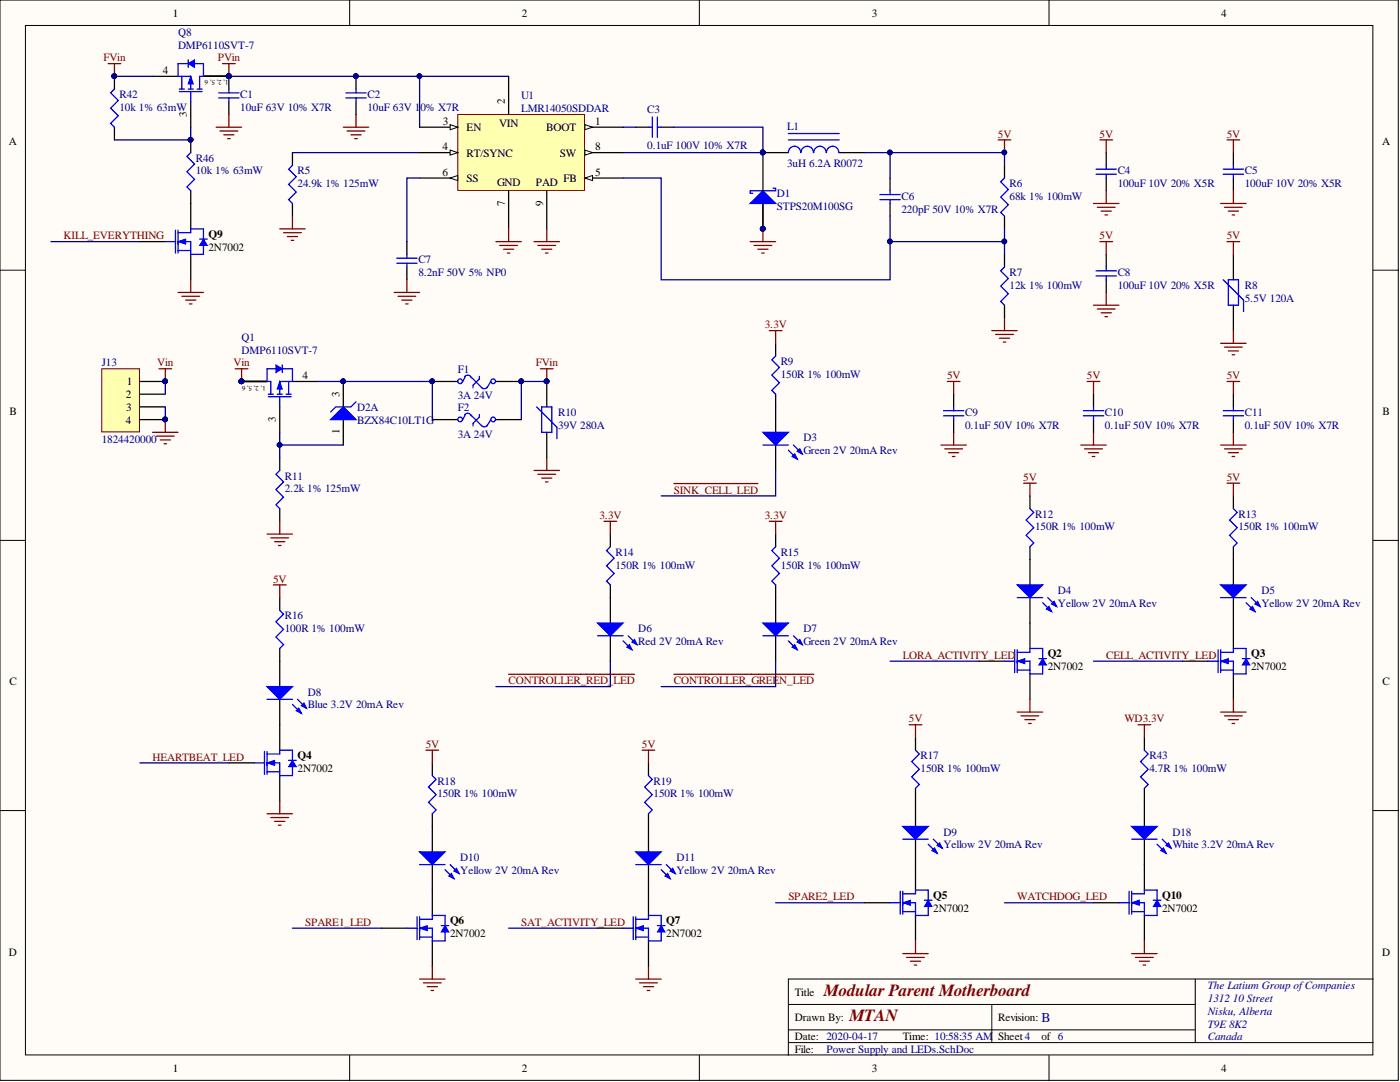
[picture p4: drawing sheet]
<svg xmlns="http://www.w3.org/2000/svg" width="279mm" height="216mm" viewBox="0 0 279 216" stroke-linecap="round" stroke-linejoin="round" font-family="sans-serif">
<defs><g id="words">
<g font-size="3.4" fill="#800000">
<text x="164.4" y="198.7">Modular Parent Motherboard</text>
<text x="169.5" y="203.8">MTAN</text>
</g>
<text font-size="2.7" fill="#000080" x="207.8" y="203.9">B</text>
<g font-size="2.3">
<text x="41.6" y="47.4">Q9</text>
<text x="209.1" y="131.2">Q2</text>
<text x="249.7" y="131.2">Q3</text>
<text x="59.4" y="151.4">Q4</text>
<text x="186.3" y="179.4">Q5</text>
<text x="231.9" y="179.4">Q10</text>
<text x="89.8" y="184.4">Q6</text>
<text x="133" y="184.4">Q7</text>
</g>
<g font-size="2.2">
<text x="34.5" y="3.3">1</text>
<text x="104.2" y="3.3">2</text>
<text x="174" y="3.3">3</text>
<text x="243.7" y="3.3">4</text>
<text x="32.5" y="14.8">4</text>
<text x="37.3" y="23.4" transform="rotate(-90 37.3 23.4)">3</text>
<text x="100.8" y="20.8" transform="rotate(-90 100.8 20.8)">2</text>
<text x="1.8" y="28.9">A</text>
<text x="88.3" y="30">4</text>
<text x="88.4" y="24.9">3</text>
<text x="93.1" y="26.2">EN</text>
<text x="99.6" y="25.3">VIN</text>
<text x="109" y="26.2">BOOT</text>
<text x="118.8" y="24.9">1</text>
<text x="118.8" y="30">8</text>
<text x="275.8" y="28.9">A</text>
<text x="88.3" y="35.1">6</text>
<text x="93.1" y="31.3">RT/SYNC</text>
<text x="111.7" y="31.3">SW</text>
<text x="118.8" y="35.1">5</text>
<text x="93.1" y="36.3">SS</text>
<text x="99.2" y="37.1">GND</text>
<text x="100.8" y="41.1" transform="rotate(-90 100.8 41.1)">7</text>
<text x="107" y="37.1">PAD</text>
<text x="108.4" y="41.2" transform="rotate(-90 108.4 41.2)">9</text>
<text x="112.4" y="36.3">FB</text>
<text x="41.6" y="50">2N7002</text>
<text x="25.3" y="76.9">1</text>
<text x="60.4" y="75.6">4</text>
<text x="1.9" y="82.9">B</text>
<text x="25.1" y="79.5">2</text>
<text x="25.2" y="82">3</text>
<text x="67.8" y="79.2" transform="rotate(-90 67.8 79.2)">3</text>
<text x="275.9" y="82.9">B</text>
<text x="25.1" y="84.5">4</text>
<text x="55.1" y="84.2" transform="rotate(-90 55.1 84.2)">3</text>
<text x="67.8" y="86.5" transform="rotate(-90 67.8 86.5)">1</text>
<text x="1.9" y="136.8">C</text>
<text x="209.1" y="133.7">2N7002</text>
<text x="249.7" y="133.7">2N7002</text>
<text x="275.9" y="136.8">C</text>
<text x="59.4" y="154">2N7002</text>
<text x="186.3" y="181.9">2N7002</text>
<text x="231.9" y="181.9">2N7002</text>
<text x="1.8" y="190.7">D</text>
<text x="89.8" y="187">2N7002</text>
<text x="133" y="187">2N7002</text>
<text x="275.8" y="190.7">D</text>
<text x="158.6" y="198.7">Title</text>
<text x="158.6" y="203.8">Drawn By:</text>
<text x="199.2" y="203.8">Revision:</text>
<text x="158.6" y="207.6">Date: 2020-04-17</text>
<text x="180.2" y="207.6">Time: 10:58:35 AM</text>
<text x="199.2" y="207.6">Sheet 4</text>
<text x="207.8" y="207.6">of 6</text>
<text x="34.5" y="213.9">1</text>
<text x="104.2" y="213.9">2</text>
<text x="158.6" y="210.1">File:</text>
<text x="174" y="213.9">3</text>
<text x="243.7" y="213.9">4</text>
</g>
<g font-size="2.2" fill="#000080">
<text x="35.5" y="7.1">Q8</text>
<text x="35.5" y="9.7">DMP6110SVT-7</text>
<text x="23.9" y="19.6">R42</text>
<text x="23.9" y="22.1">10k 1% 63mW</text>
<text x="48" y="19.6">C1</text>
<text x="48" y="22.1">10uF 63V 10% X7R</text>
<text x="73.3" y="19.6">C2</text>
<text x="73.3" y="22.1">10uF 63V 10% X7R</text>
<text x="104" y="19.8">U1</text>
<text x="104" y="22.4">LMR14050SDDAR</text>
<text x="129.2" y="22.6">C3</text>
<text x="129.2" y="29.7">0.1uF 100V 10% X7R</text>
<text x="157.1" y="25.9">L1</text>
<text x="39.1" y="32.3">R46</text>
<text x="39.1" y="34.8">10k 1% 63mW</text>
<text x="59.4" y="34.8">R5</text>
<text x="157.1" y="33.3">3uH 6.2A R0072</text>
<text x="223.1" y="34.8">C4</text>
<text x="248.4" y="34.8">C5</text>
<text x="59.4" y="37.3">24.9k 1% 125mW</text>
<text x="155" y="39.4">D1</text>
<text x="155" y="41.9">STPS20M100SG</text>
<text x="179.9" y="39.9">C6</text>
<text x="201.5" y="37.3">R6</text>
<text x="201.5" y="39.9">68k 1% 100mW</text>
<text x="223.1" y="37.3">100uF 10V 20% X5R</text>
<text x="248.4" y="37.3">100uF 10V 20% X5R</text>
<text x="179.9" y="42.4">220pF 50V 10% X7R</text>
<text x="83.5" y="52.6">C7</text>
<text x="83.5" y="55.1">8.2nF 50V 5% NP0</text>
<text x="201.5" y="55.1">R7</text>
<text x="201.5" y="57.6">12k 1% 100mW</text>
<text x="223.1" y="55.1">C8</text>
<text x="223.1" y="57.6">100uF 10V 20% X5R</text>
<text x="248.4" y="57.6">R8</text>
<text x="248.4" y="60.2">5.5V 120A</text>
<text x="48.2" y="68">Q1</text>
<text x="48.2" y="70.6">DMP6110SVT-7</text>
<text x="20.3" y="73.1">J13</text>
<text x="91.4" y="74.4">F1</text>
<text x="155.8" y="72.9">R9</text>
<text x="155.8" y="75.4">150R 1% 100mW</text>
<text x="71.3" y="82">D2A</text>
<text x="91.4" y="79.7">3A 24V</text>
<text x="91.4" y="82">F2</text>
<text x="111.4" y="83">R10</text>
<text x="192.6" y="83">C9</text>
<text x="220.5" y="83">C10</text>
<text x="248.4" y="83">C11</text>
<text x="20.3" y="88.3">1824420000</text>
<text x="71.3" y="84.5">BZX84C10LT1G</text>
<text x="91.4" y="87.3">3A 24V</text>
<text x="111.4" y="85.5">39V 280A</text>
<text x="160.4" y="88.1">D3</text>
<text x="192.6" y="85.5">0.1uF 50V 10% X7R</text>
<text x="220.5" y="85.5">0.1uF 50V 10% X7R</text>
<text x="248.4" y="85.5">0.1uF 50V 10% X7R</text>
<text x="56.8" y="95.7">R11</text>
<text x="160.4" y="90.6">Green 2V 20mA Rev</text>
<text x="56.8" y="98.2">2.2k 1% 125mW</text>
<text x="206.6" y="103.3">R12</text>
<text x="206.6" y="105.8">150R 1% 100mW</text>
<text x="247.2" y="103.3">R13</text>
<text x="247.2" y="105.8">150R 1% 100mW</text>
<text x="122.8" y="110.9">R14</text>
<text x="122.8" y="113.4">150R 1% 100mW</text>
<text x="155.8" y="110.9">R15</text>
<text x="155.8" y="113.4">150R 1% 100mW</text>
<text x="211.1" y="118.5">D4</text>
<text x="251.7" y="118.5">D5</text>
<text x="56.8" y="123.6">R16</text>
<text x="211.1" y="121.1">Yellow 2V 20mA Rev</text>
<text x="251.7" y="121.1">Yellow 2V 20mA Rev</text>
<text x="56.8" y="126.1">100R 1% 100mW</text>
<text x="127.4" y="126.1">D6</text>
<text x="127.4" y="128.7">Red 2V 20mA Rev</text>
<text x="160.4" y="126.1">D7</text>
<text x="160.4" y="128.7">Green 2V 20mA Rev</text>
<text x="61.4" y="138.8">D8</text>
<text x="61.4" y="141.4">Blue 3.2V 20mA Rev</text>
<text x="183.7" y="151.5">R17</text>
<text x="183.7" y="154">150R 1% 100mW</text>
<text x="229.4" y="151.5">R43</text>
<text x="229.4" y="154">4.7R 1% 100mW</text>
<text x="87.3" y="156.6">R18</text>
<text x="87.3" y="159.1">150R 1% 100mW</text>
<text x="130.4" y="156.6">R19</text>
<text x="130.4" y="159.1">150R 1% 100mW</text>
<text x="188.3" y="166.7">D9</text>
<text x="234" y="166.7">D18</text>
<text x="91.9" y="171.8">D10</text>
<text x="135" y="171.8">D11</text>
<text x="188.3" y="169.3">Yellow 2V 20mA Rev</text>
<text x="234" y="169.3">White 3.2V 20mA Rev</text>
<text x="91.9" y="174.3">Yellow 2V 20mA Rev</text>
<text x="135" y="174.3">Yellow 2V 20mA Rev</text>
<text x="241.1" y="197.4">The Latium Group ofCompanies</text>
<text x="241.1" y="200">1312</text>
<text x="241.1" y="202.5">Nisku, Alberta</text>
<text x="246.1" y="200">10 Street</text>
<text x="241.1" y="205">T9E 8K2</text>
<text x="241.1" y="207.6">Canada</text>
<text x="164.9" y="210.1">Power Supply and LEDs.SchDoc</text>
</g>
<g font-size="2.2" fill="#800000">
<text x="20.7" y="12.2">FVin</text>
<text x="43.4" y="12.2">PVin</text>
<text x="199.2" y="27.4">5V</text>
<text x="219.5" y="27.4">5V</text>
<text x="244.8" y="27.4">5V</text>
<text x="12.7" y="47.7">KILL_EVERYTHING</text>
<text x="219.5" y="47.7">5V</text>
<text x="244.8" y="47.7">5V</text>
<text x="152.6" y="65.5">3.3V</text>
<text x="31.4" y="73.1">Vin</text>
<text x="46.6" y="73.1">Vin</text>
<text x="106.9" y="73.1">FVin</text>
<text x="189" y="75.6">5V</text>
<text x="216.9" y="75.6">5V</text>
<text x="244.8" y="75.6">5V</text>
<text x="204.2" y="95.9">5V</text>
<text x="244.8" y="95.9">5V</text>
<text x="134.5" y="98.5">SINK_CELL_LED</text>
<text x="119.6" y="103.6">3.3V</text>
<text x="152.6" y="103.6">3.3V</text>
<text x="54.5" y="116.2">5V</text>
<text x="180.2" y="131.5">LORA_ACTIVITY_LED</text>
<text x="220.8" y="131.5">CELL_ACTIVITY_LED</text>
<text x="101.5" y="136.5">CONTROLLER_RED_LED</text>
<text x="134.5" y="136.5">CONTROLLER_GREEN_LED</text>
<text x="85" y="149.2">5V</text>
<text x="128.1" y="149.2">5V</text>
<text x="181.4" y="144.1">5V</text>
<text x="224.4" y="144.1">WD3.3V</text>
<text x="30.5" y="151.8">HEARTBEAT_LED</text>
<text x="157.3" y="179.7">SPARE2_LED</text>
<text x="203" y="179.7">WATCHDOG_LED</text>
<text x="60.9" y="184.7">SPARE1_LED</text>
<text x="104" y="184.7">SAT_ACTIVITY_LED</text>
</g>
<g font-size="1.4">
<text x="45.6" y="16" transform="rotate(-180 45.6 16)">1, 2, 5, 6</text>
<text x="53" y="76.9" transform="rotate(-180 53 76.9)">1, 2, 5, 6</text>
</g>
</g></defs>
<g fill="#fffcf8" stroke="#000" stroke-width=".2">
<path d="M0 0h279.1v215.6h-279.1z"/>
<path d="M5.1 5.1h268.9v205.4h-268.9z"/>
</g>
<g fill="none" stroke="#000" stroke-width=".2">
<path d="M69.8 0v5.1M139.6 0v5.1M209.4 0v5.1M0 53.9h5.1M274.1 53.9h5M0 107.8h5.1M274.1 107.8h5M0 161.7h5.1M274.1 161.7h5M238.5 195.4v12.6M274.1 195.4h-116.8v15.2M69.8 210.6v5.1"/>
<path d="M139.6 210.6v5.1M157.3 200.4h81.2M157.3 208h116.8M157.3 205.5h81.2M197.9 200.4v7.6M209.4 210.6v5.1"/>
</g>
<path d="M91.4 22.8h25.3v15.2h-25.3z" fill="#ffffb0" stroke="#800000" stroke-width=".2"/>
<path d="M116.7 25.4h7.6" fill="none" stroke="#000" stroke-width=".25"/>
<path d="M116.7 24.9l1.6 .5-1.6 .5z" fill="#fffcf8"/>
<path d="M116.7 24.9l1.6 .5-1.6 .5z" fill="none" stroke="#000" stroke-width=".2"/>
<path d="M101.5 15.2v7.6M83.7 25.4h7.7" fill="none" stroke="#000" stroke-width=".25"/>
<path d="M89.8 24.9l1.6 .5-1.6 .5z" fill="#fffcf8"/>
<path d="M89.8 24.9l1.6 .5-1.6 .5z" fill="none" stroke="#000" stroke-width=".2"/>
<path d="M83.7 30.5h7.7" fill="none" stroke="#000" stroke-width=".25"/>
<path d="M89.8 29.9l1.6 .6-1.6 .5z" fill="#fffcf8"/>
<path d="M89.8 29.9l1.6 .6-1.6 .5z" fill="none" stroke="#000" stroke-width=".2"/>
<path d="M116.7 35.5h7.6" fill="none" stroke="#000" stroke-width=".25"/>
<path d="M116.7 35.5l1.6-.5v1z" fill="#fffcf8"/>
<path d="M116.7 35.5l1.6-.5v1z" fill="none" stroke="#000" stroke-width=".2"/>
<path d="M83.7 35.5h7.7" fill="none" stroke="#000" stroke-width=".25"/>
<path d="M89.8 35.5l1.6-.5v1z" fill="#fffcf8"/>
<path d="M89.8 35.5l1.6-.5v1z" fill="none" stroke="#000" stroke-width=".2"/>
<path d="M101.5 38.1v7.6M116.7 30.5h7.6" fill="none" stroke="#000" stroke-width=".25"/>
<path d="M116.7 29.9l1.6 .6-1.6 .5z" fill="#fffcf8"/>
<path d="M116.7 29.9l1.6 .6-1.6 .5z" fill="none" stroke="#000" stroke-width=".2"/>
<path d="M45.7 15.2v2.6M45.7 20.3v2.5M58.4 30.5v2.5M109.1 38.1v7.6M58.4 40.6v2.5M81.2 48.2v2.5M81.2 53.3v2.5M152.3 40.6v5.1" fill="none" stroke="#000" stroke-width=".25"/>
<g fill="#000080" stroke="#000080" stroke-width=".2">
<circle cx="45.6" cy="15.2" r=".47"/>
<circle cx="152.2" cy="45.6" r=".47"/>
</g>
<path d="M43.6 18.5h4.1M43.6 19.5h4.1M45.7 17.8v.7M45.7 19.5v.8M58.4 33l-.8 .8 1.5 1.5-1.5 1.5 1.5 1.5-1.5 1.5 .8 .8M79.2 51.5h4M79.2 52.5h4M81.2 50.7v.8M81.2 52.5v.8" fill="none" stroke="#00f" stroke-width=".25"/>
<g fill="none" stroke="#800000" stroke-width=".25">
<path d="M43.1 25.4h5.1M43.9 26.1h3.6M44.7 26.9h2M45.4 27.7h.5M45.7 22.8v2.6M55.8 45.7h5.1M56.6 46.4h3.5M57.4 47.2h2M58.1 48h.5M58.4 43.1v2.6M78.7 58.4h5M79.4 59.1h3.6"/>
<path d="M80.2 59.9h2M81.2 55.8v2.6M99 48.2h5M99.7 49h3.6M100.5 49.7h2M101.3 50.5h.5M101.5 45.7v2.5M106.6 48.2h5.1M107.3 49h3.6M108.1 49.7h2M108.9 50.5h.5M109.1 45.7v2.5"/>
<path d="M80.9 60.6h.6"/>
</g>
<path d="M149.7 40.6l2.6-2.5 2.5 2.5z" fill="#00f"/>
<g fill="none" stroke="#00f" stroke-width=".25">
<path d="M69 18.5h4.1M69 19.5h4.1M71.1 17.8v.7M71.1 19.5v.8M129.4 25.4h.8M130.2 23.4v4M131.2 23.4v4M131.2 25.4h.8M154.3 37.6h.5v.5h-5.1v.5h.5M157.3 27.9h10.2M157.3 26.6h10.2M159.8 30.5a1.23 1.23 0 0 0-1.2-1.3 1.23 1.23 0 0 0-1.3 1.3"/>
<path d="M162.3 30.5a1.23 1.23 0 0 0-1.2-1.3 1.23 1.23 0 0 0-1.2 1.3M164.9 30.5a1.23 1.23 0 0 0-1.3-1.3 1.23 1.23 0 0 0-1.2 1.3M167.4 30.5a1.23 1.23 0 0 0-1.2-1.3 1.23 1.23 0 0 0-1.3 1.3M175.6 38.8h4.1M175.6 39.8h4.1M177.6 38.1v.7M177.6 39.8v.8M200.5 35.5l-.8 .8 1.5 1.5-1.5 1.5 1.5 1.6-1.5 1.5 .8 .7M218.7 33.8h4.1M218.7 34.8h4.1M220.8 33v.8M220.8 34.8v.7"/>
<path d="M244.1 33.8h4.1M244.1 34.8h4.1M246.1 33v.8M246.1 34.8v.7M149.7 40.6l2.6-2.5 2.5 2.5zM200.5 53.3l-.8 .7 1.5 1.6-1.5 1.5 1.5 1.5-1.5 1.5 .8 .8M218.7 54h4.1M218.7 55.1h4.1M220.8 53.3v.7M220.8 55.1v.7M53.5 79.2h4.6M53.5 78.7h1.1"/>
<path d="M54.1 76.1v2.6M55.3 78.7h1M57.1 78.7h1M57.6 76.1v2.6M58.4 76.1h-2.6v2.6"/>
</g>
<g fill="none" stroke="#000" stroke-width=".25">
<path d="M71.1 15.2v2.6M71.1 20.3v2.5M126.9 25.4h2.5M132 25.4h2.5M157.3 30.5h-5v7.6M167.5 30.5h5.1M177.6 35.5v2.6M200.5 33v2.5M220.8 30.5v2.5M220.8 35.5v2.6M246.1 30.5v2.5M246.1 35.5v2.6"/>
<path d="M177.6 40.6v2.5M200.5 43.1v2.6M200.5 50.7v2.6M220.8 50.7v2.6M220.8 55.8v2.6M48.2 76.1h5.1M58.4 76.1h5M200.5 60.9v2.5M55.8 81.2v5.1"/>
</g>
<g fill="#000080" stroke="#000080" stroke-width=".2">
<circle cx="152.2" cy="30.4" r=".47"/>
<circle cx="152.2" cy="45.6" r=".47"/>
<circle cx="83.7" cy="15.2" r=".47"/>
<circle cx="200.4" cy="48.2" r=".47"/>
<circle cx="177.6" cy="30.4" r=".47"/>
<circle cx="200.4" cy="30.4" r=".47"/>
<circle cx="177.6" cy="48.2" r=".47"/>
<circle cx="71" cy="15.2" r=".47"/>
<circle cx="48.2" cy="76.1" r=".47"/>
</g>
<g fill="none" stroke="#800000" stroke-width=".25">
<path d="M68.5 25.4h5.1M69.3 26.1h3.5M70 26.9h2.1M70.8 27.7h.5M71.1 22.8v2.6M199.2 27.9h2.5M200.5 27.9v2.6M219.5 27.9h2.5M220.8 27.9v2.6M220.8 38.1v2.5M244.9 27.9h2.5M246.1 27.9v2.6"/>
<path d="M246.1 38.1v2.5M149.7 48.2h5.1M150.5 49h3.5M151.2 49.7h2.1M152 50.5h.5M152.3 45.7v2.5M218.2 40.6h5.1M219 41.4h3.5M219.5 48.2h2.5M219.8 42.1h2M220.5 42.9h.5M220.8 48.2v2.5"/>
<path d="M220.8 58.4v2.5M243.6 40.6h5.1M244.4 41.4h3.5M245.1 42.1h2.1M245.9 42.9h.5M197.9 66h5.1M198.7 66.7h3.5M199.5 67.5h2M200.2 68.3h.5M200.5 63.4v2.6M218.2 60.9h5.1M219 61.7h3.5"/>
<path d="M219.8 62.4h2M220.5 63.2h.5"/>
</g>
<path d="M83.7 15.2v10.2M58.4 30.5h25.3M83.7 35.5h-2.5v12.7M124.3 35.5h7.7v20.3h45.6v-7.6M124.3 25.4h2.6M134.5 25.4h17.8v5.1h-28M172.6 30.5h27.9v2.5M177.6 30.5v5M177.6 43.1v5.1h22.9M200.5 45.7v5" fill="none" stroke="#000080" stroke-width=".25"/>
<path d="M55.8 76.1l.5 1.5h-1z" fill="#00f"/>
<path d="M55.8 76.1l.5 1.5h-1z" fill="none" stroke="#00f" stroke-width=".2"/>
<path d="M55.1 73.6h-1.8v2.5h.8M56.3 73.6h2.1v2.5" fill="none" stroke="#00f" stroke-width=".25"/>
<path d="M55.1 72.8l1.2 .8-1.2 .7z" fill="#00f"/>
<path d="M55.1 72.8l1.2 .8-1.2 .7z" fill="none" stroke="#00f" stroke-width=".2"/>
<path d="M55.8 79.2v2M56.3 72.8v1.5" fill="none" stroke="#00f" stroke-width=".25"/>
<g fill="#000080" stroke="#000080" stroke-width=".2">
<circle cx="48.2" cy="76.1" r=".47"/>
<circle cx="68.5" cy="76.1" r=".47"/>
</g>
<path d="M68.5 76.1v5.1M68.5 83.7v5.1" fill="none" stroke="#000" stroke-width=".25"/>
<path d="M66 83.7l2.5-2.5 2.6 2.5z" fill="#00f"/>
<g fill="none" stroke="#00f" stroke-width=".25">
<path d="M244.1 55.8l4.1 4.1v2.3M245.1 55.8h2.1v5.1h-2.1zM92.7 75.2l.3-.3a.72 .72 0 0 1 1 .5M92.9 75.1l-.5 1M93.9 75.1l2.3 2.3M95.7 75.1v.5l-1.3 1.3v.5M97.3 77.2l-.1 .1a.72 .72 0 0 1-1.1 0M98 76.1l-.8 1.3M55.8 93.9l-.7 .7 1.5 1.6-1.5 1.5 1.5 1.5-1.5 1.5 .7 .8M66 83.7l2.5-2.5 2.6 2.5zM71.1 80.2l-1.1 1h-3l-1 1M188.3 83h4.1"/>
<path d="M188.3 82h4.1M190.3 81.2v.8M190.3 83v.7M216.2 83h4.1M216.2 82h4.1M218.2 81.2v.8M218.2 83v.7M244.1 83h4.1M244.1 82h4.1M246.1 81.2v.8M246.1 83v.7"/>
<circle cx="91.8" cy="76.1" r=".47"/>
<circle cx="98.4" cy="76.1" r=".47"/>
</g>
<g fill="#000080" stroke="#000080" stroke-width=".2">
<circle cx="68.5" cy="76.1" r=".47"/>
<circle cx="55.8" cy="88.8" r=".47"/>
<circle cx="45.6" cy="15.2" r=".47"/>
<circle cx="71" cy="15.2" r=".47"/>
<circle cx="83.7" cy="15.2" r=".47"/>
<circle cx="86.2" cy="76.1" r=".47"/>
<circle cx="104" cy="76.1" r=".47"/>
<circle cx="109.1" cy="76.1" r=".47"/>
<circle cx="48.2" cy="76.1" r=".47"/>
</g>
<path d="M246.1 50.7v5.1M86.3 76.1h5.1M99 76.1h5M190.3 78.7v2.5M218.2 78.7v2.5M246.1 60.9v5.1M246.1 78.7v2.5M55.8 91.3v2.6M190.3 83.7v2.6M218.2 83.7v2.6M246.1 83.7v2.6M55.8 101.5v2.5" fill="none" stroke="#000" stroke-width=".25"/>
<g fill="none" stroke="#800000" stroke-width=".25">
<path d="M44.4 12.7h2.5M45.7 12.7v2.5M244.9 48.2h2.5M246.1 48.2v2.5M46.9 73.6h2.6M48.2 73.6v2.5M107.8 73.6h2.6M109.1 73.6v2.5M189.1 76.1h2.5M190.3 76.1v2.6M217 76.1h2.5M218.2 76.1v2.6"/>
<path d="M243.6 68.5h5.1M244.4 69.3h3.5M244.9 76.1h2.5M245.1 70h2.1M245.9 70.8h.5M246.1 66v2.5M246.1 76.1v2.6M106.6 93.9h5.1M107.3 94.6h3.6M108.1 95.4h2M108.9 96.2h.5M109.1 91.3v2.6"/>
<path d="M187.8 88.8h5.1M188.5 89.6h3.6M189.3 90.3h2M190.1 91.1h.5M190.3 86.3v2.5M215.7 88.8h5.1M216.5 89.6h3.5M217.2 90.3h2M218 91.1h.5M218.2 86.3v2.5M243.6 88.8h5.1M244.4 89.6h3.5"/>
<path d="M245.1 90.3h2.1M245.9 91.1h.5M246.1 86.3v2.5M53.3 106.6h5.1M54.1 107.3h3.5M54.8 108.1h2M55.6 108.8h.5M55.8 104v2.6"/>
</g>
<path d="M45.7 15.2h55.8M55.8 86.3v5M55.8 88.8h12.7" fill="none" stroke="#000080" stroke-width=".25"/>
<path d="M20.3 73.6h7.5v12.6h-7.5z" fill="#ffffb0" stroke="#800000" stroke-width=".2"/>
<g fill="none" stroke="#000" stroke-width=".25">
<path d="M27.9 76.1h5.1M27.9 78.7h5.1M109.1 76.1v5.1M27.9 81.2h5.1M27.9 83.7h5.1M86.3 83.7h5.1M99 83.7h5M109.1 86.3v5M55.8 119.2v2.6M55.8 129.4v2.5M45.7 152.2h5.1M55.8 144.6v5.1"/>
<path d="M55.8 154.8v5"/>
</g>
<g fill="#000080" stroke="#000080" stroke-width=".2">
<circle cx="33" cy="76.1" r=".47"/>
<circle cx="33" cy="83.7" r=".47"/>
<circle cx="109.1" cy="76.1" r=".47"/>
<circle cx="86.2" cy="76.1" r=".47"/>
<circle cx="68.5" cy="76.1" r=".47"/>
<circle cx="104" cy="76.1" r=".47"/>
</g>
<path d="M31.7 73.6h2.6M33 73.6v2.5M30.5 86.3h5M31.2 87h3.6M32 87.8h2M32.7 88.5h.5M33 83.7v2.6M54.6 116.7h2.5M55.8 116.7v2.5" fill="none" stroke="#800000" stroke-width=".25"/>
<path d="M33 76.1v2.6M63.4 76.1h22.9v7.6M109.1 76.1h-5.1v7.6M33 81.2v2.5" fill="none" stroke="#000080" stroke-width=".25"/>
<g fill="none" stroke="#00f" stroke-width=".25">
<path d="M92.7 82.8l.3-.3a.72 .72 0 0 1 1 .5M92.9 82.7l-.5 1M93.9 82.7l2.3 2.3M95.7 82.7v.5l-1.3 1.3v.5M97.3 84.8l-.1 .1a.72 .72 0 0 1-1.1 0M98 83.7l-.8 1.3M107.1 81.2l4 4.1v2.2M108.1 81.2h2v5.1h-2zM55.8 121.8l.8 .7-1.5 1.6 1.5 1.5-1.5 1.5 1.5 1.5-.8 .8M50.8 152.2h2M52.8 149.9v4.6M53.3 150.5h2.5"/>
<path d="M53.3 152.2h2.5v2.6M53.3 154h2.5M53.3 149.9v4.6"/>
<circle cx="91.8" cy="83.7" r=".47"/>
<circle cx="98.4" cy="83.7" r=".47"/>
</g>
<path d="M53.3 152.2l1.5-.5v1z" fill="#00f"/>
<path d="M53.3 152.2l1.5-.5v1z" fill="none" stroke="#00f" stroke-width=".2"/>
<path d="M55.8 150.5v-.8h2.6v2M58.4 153v1.8h-2.6" fill="none" stroke="#00f" stroke-width=".25"/>
<path d="M58.4 151.7l.7 1.3h-1.5z" fill="#00f"/>
<path d="M58.4 151.7l.7 1.3h-1.5z" fill="none" stroke="#00f" stroke-width=".2"/>
<path d="M57.6 151.7h1.5" fill="none" stroke="#00f" stroke-width=".25"/>
<path d="M55.8 131.9v5.1M55.8 139.5v5.1" fill="none" stroke="#000" stroke-width=".25"/>
<path d="M53.3 137h5.1l-2.6 2.5z" fill="#00f"/>
<path d="M53.3 137h5.1l-2.6 2.5zM59.4 139.5l1.8 1.8M58.4 140.6l1.7 1.7" fill="none" stroke="#00f" stroke-width=".25"/>
<path d="M59.1 141.8l.5-.5 .5 1z" fill="#00f"/>
<path d="M59.1 141.8l.5-.5 .5 1z" fill="none" stroke="#00f" stroke-width=".25"/>
<path d="M60.1 140.8l.5-.5 .6 1z" fill="#00f"/>
<path d="M53.3 139.5h5.1M60.1 140.8l.5-.5 .6 1z" fill="none" stroke="#00f" stroke-width=".25"/>
<path d="M55.8 159.8v2.6M53.3 162.4h5.1M54.1 163.1h3.5M54.8 163.9h2M55.6 164.7h.5" fill="none" stroke="#800000" stroke-width=".25"/>
<path d="M27.9 152.2h17.8" fill="none" stroke="#000080" stroke-width=".25"/>
<path d="M121.8 119.2v5.1M121.8 126.9v5" fill="none" stroke="#000" stroke-width=".25"/>
<path d="M119.3 124.3h5l-2.5 2.6z" fill="#00f"/>
<path d="M119.3 124.3h5l-2.5 2.6zM124.3 127.9l1.8 1.7M125.4 126.9l1.7 1.7" fill="none" stroke="#00f" stroke-width=".25"/>
<path d="M125.1 129.1l.5-.5 .5 1z" fill="#00f"/>
<path d="M125.1 129.1l.5-.5 .5 1z" fill="none" stroke="#00f" stroke-width=".25"/>
<path d="M126.1 128.1l.5-.5 .5 1z" fill="#00f"/>
<path d="M119.3 126.9h5M126.1 128.1l.5-.5 .5 1z" fill="none" stroke="#00f" stroke-width=".25"/>
<path d="M154.8 119.2v5.1M154.8 126.9v5" fill="none" stroke="#000" stroke-width=".25"/>
<path d="M152.3 124.3h5l-2.5 2.6z" fill="#00f"/>
<path d="M152.3 124.3h5l-2.5 2.6zM157.3 127.9l1.8 1.7M158.3 126.9l1.8 1.7" fill="none" stroke="#00f" stroke-width=".25"/>
<path d="M158.1 129.1l.5-.5 .5 1z" fill="#00f"/>
<path d="M158.1 129.1l.5-.5 .5 1z" fill="none" stroke="#00f" stroke-width=".25"/>
<path d="M159.1 128.1l.5-.5 .5 1z" fill="#00f"/>
<path d="M121.8 109.1l-.8 .8 1.6 1.5-1.6 1.5 1.6 1.5-1.6 1.5 .8 .8M154.8 109.1l-.8 .8 1.6 1.5-1.6 1.5 1.6 1.5-1.6 1.5 .8 .8M152.3 126.9h5M159.1 128.1l.5-.5 .5 1z" fill="none" stroke="#00f" stroke-width=".25"/>
<path d="M154.8 81.2v5.1M154.8 88.8v5.1M121.8 106.6v2.5M121.8 116.7v2.5M154.8 106.6v2.5M154.8 116.7v2.5" fill="none" stroke="#000" stroke-width=".25"/>
<g fill="none" stroke="#800000" stroke-width=".25">
<path d="M134.5 96.5h1.1M135.7 96.5h.5M136.4 96.5h1.5M138 96.5h4M142.1 96.5h1.3M143.5 96.5h1.1M144.7 96.5h1.2M146 96.5h2.3M148.4 96.5h1.2M149.7 96.5h1.5M120.5 104h2.6M121.8 104v2.6"/>
<path d="M153.5 104h2.6M154.8 104v2.6M101.5 134.5h1.3M103 134.5h1.5M104.5 134.5h1.6M106.2 134.5h1.2M107.5 134.5h3M110.6 134.5h1.2M111.8 134.5h1.2M113.1 134.5h1.3M114.4 134.5h5.3M119.8 134.5h1.5"/>
<path d="M121.4 134.5h2.3M123.8 134.5h1.2M125.1 134.5h1.5M134.5 134.5h1.3M135.9 134.5h1.6M137.5 134.5h1.6M139.2 134.5h1.2M140.5 134.5h3M143.6 134.5h1.1M144.8 134.5h1.2M146.1 134.5h1.3M147.4 134.5h6.7"/>
<path d="M154.2 134.5h1.3M155.6 134.5h1.5M157.2 134.5h2.3M159.5 134.5h1.3M160.9 134.5h1.5"/>
</g>
<path d="M121.8 131.9v5.1h-22.8M154.8 131.9v5.1h-22.8" fill="none" stroke="#000080" stroke-width=".25"/>
<path d="M152.3 86.3h5l-2.5 2.5z" fill="#00f"/>
<path d="M152.3 86.3h5l-2.5 2.5zM157.3 89.8l1.8 1.8M158.3 88.8l1.8 1.8" fill="none" stroke="#00f" stroke-width=".25"/>
<path d="M158.1 91.1l.5-.5 .5 1z" fill="#00f"/>
<path d="M158.1 91.1l.5-.5 .5 1z" fill="none" stroke="#00f" stroke-width=".25"/>
<path d="M159.1 90.1l.5-.5 .5 1z" fill="#00f"/>
<path d="M154.8 71l-.8 .8 1.6 1.5-1.6 1.5 1.6 1.6-1.6 1.5 .8 .8M152.3 88.8h5M159.1 90.1l.5-.5 .5 1z" fill="none" stroke="#00f" stroke-width=".25"/>
<path d="M154.8 68.5v2.5M154.8 78.7v2.5M205.5 111.6v5.1M205.5 119.2v5.1" fill="none" stroke="#000" stroke-width=".25"/>
<path d="M153.5 66h2.6M154.8 66v2.5" fill="none" stroke="#800000" stroke-width=".25"/>
<path d="M154.8 93.9v5.1h-22.8" fill="none" stroke="#000080" stroke-width=".25"/>
<path d="M203 116.7h5.1l-2.6 2.5z" fill="#00f"/>
<path d="M203 116.7h5.1l-2.6 2.5zM209.1 119.2l1.8 1.8M208.1 120.3l1.8 1.7" fill="none" stroke="#00f" stroke-width=".25"/>
<path d="M208.8 121.5l.6-.5 .5 1z" fill="#00f"/>
<path d="M208.8 121.5l.6-.5 .5 1z" fill="none" stroke="#00f" stroke-width=".25"/>
<path d="M209.9 120.5l.5-.5 .5 1z" fill="#00f"/>
<path d="M203 119.2h5.1M205.5 101.5l.8 .7-1.5 1.6 1.5 1.5-1.5 1.5 1.5 1.5-.8 .8M200.5 131.9h2M202.5 129.6v4.6M203 130.2h2.5M203 131.9h2.5v2.6M203 133.7h2.5M203 129.6v4.6M209.9 120.5l.5-.5 .5 1z" fill="none" stroke="#00f" stroke-width=".25"/>
<path d="M205.5 99v2.5M205.5 109.1v2.5M195.4 131.9h5.1M205.5 124.3v5.1M205.5 134.5v5" fill="none" stroke="#000" stroke-width=".25"/>
<path d="M204.3 96.4h2.5M205.5 96.4v2.6" fill="none" stroke="#800000" stroke-width=".25"/>
<path d="M203 131.9l1.5-.5v1z" fill="#00f"/>
<path d="M203 131.9l1.5-.5v1z" fill="none" stroke="#00f" stroke-width=".2"/>
<path d="M205.5 130.2v-.8h2.6v2M208.1 132.7v1.8h-2.6" fill="none" stroke="#00f" stroke-width=".25"/>
<path d="M208.1 131.4l.7 1.3h-1.5z" fill="#00f"/>
<path d="M208.1 131.4l.7 1.3h-1.5z" fill="none" stroke="#00f" stroke-width=".2"/>
<path d="M207.3 131.4h1.5" fill="none" stroke="#00f" stroke-width=".25"/>
<path d="M205.5 139.5v2.6M203 142.1h5.1M203.8 142.8h3.5M204.5 143.6h2.1M205.3 144.4h.5" fill="none" stroke="#800000" stroke-width=".25"/>
<path d="M177.6 131.9h17.8" fill="none" stroke="#000080" stroke-width=".25"/>
<path d="M246.1 111.6v5.1M246.1 119.2v5.1" fill="none" stroke="#000" stroke-width=".25"/>
<path d="M243.6 116.7h5.1l-2.6 2.5z" fill="#00f"/>
<path d="M243.6 116.7h5.1l-2.6 2.5zM249.7 119.2l1.8 1.8M248.7 120.3l1.8 1.7" fill="none" stroke="#00f" stroke-width=".25"/>
<path d="M249.4 121.5l.6-.5 .5 1z" fill="#00f"/>
<path d="M249.4 121.5l.6-.5 .5 1z" fill="none" stroke="#00f" stroke-width=".25"/>
<path d="M250.5 120.5l.5-.5 .5 1z" fill="#00f"/>
<path d="M243.6 119.2h5.1M246.1 101.5l.8 .7-1.5 1.6 1.5 1.5-1.5 1.5 1.5 1.5-.8 .8M241.1 131.9h2M243.1 129.6v4.6M243.6 130.2h2.5M243.6 131.9h2.5v2.6M243.6 133.7h2.5M243.6 129.6v4.6M250.5 120.5l.5-.5 .5 1z" fill="none" stroke="#00f" stroke-width=".25"/>
<path d="M246.1 99v2.5M246.1 109.1v2.5M236 131.9h5.1M246.1 124.3v5.1M246.1 134.5v5" fill="none" stroke="#000" stroke-width=".25"/>
<path d="M244.9 96.4h2.5M246.1 96.4v2.6" fill="none" stroke="#800000" stroke-width=".25"/>
<path d="M243.6 131.9l1.5-.5v1z" fill="#00f"/>
<path d="M243.6 131.9l1.5-.5v1z" fill="none" stroke="#00f" stroke-width=".2"/>
<path d="M246.1 130.2v-.8h2.6v2M248.7 132.7v1.8h-2.6" fill="none" stroke="#00f" stroke-width=".25"/>
<path d="M248.7 131.4l.7 1.3h-1.5z" fill="#00f"/>
<path d="M248.7 131.4l.7 1.3h-1.5z" fill="none" stroke="#00f" stroke-width=".2"/>
<path d="M247.9 131.4h1.5" fill="none" stroke="#00f" stroke-width=".25"/>
<path d="M246.1 139.5v2.6M243.6 142.1h5.1M244.4 142.8h3.5M245.1 143.6h2.1M245.9 144.4h.5" fill="none" stroke="#800000" stroke-width=".25"/>
<path d="M218.2 131.9h17.8" fill="none" stroke="#000080" stroke-width=".25"/>
<path d="M86.3 164.9v5.1M86.3 172.5v5.1" fill="none" stroke="#000" stroke-width=".25"/>
<path d="M83.7 170h5.1l-2.5 2.5z" fill="#00f"/>
<path d="M83.7 170h5.1l-2.5 2.5zM88.8 173.5l1.8 1.8M89.8 172.5l1.8 1.8" fill="none" stroke="#00f" stroke-width=".25"/>
<path d="M89.6 174.8l.5-.5 .5 1z" fill="#00f"/>
<path d="M89.6 174.8l.5-.5 .5 1z" fill="none" stroke="#00f" stroke-width=".25"/>
<path d="M90.6 173.8l.5-.5 .5 1z" fill="#00f"/>
<path d="M86.3 154.8l.7 .7-1.5 1.5 1.5 1.6-1.5 1.5 1.5 1.5-.7 .8M83.7 172.5h5.1M90.6 173.8l.5-.5 .5 1zM81.2 185.2h2M83.2 182.9v4.6M83.7 183.4h2.6M83.7 185.2h2.6v2.5M83.7 187h2.6M83.7 182.9v4.6" fill="none" stroke="#00f" stroke-width=".25"/>
<path d="M86.3 152.2v2.6M86.3 162.4v2.5M86.3 177.6v5.1M76.1 185.2h5.1M86.3 187.7v5.1" fill="none" stroke="#000" stroke-width=".25"/>
<path d="M85 149.7h2.5M86.3 149.7v2.5" fill="none" stroke="#800000" stroke-width=".25"/>
<path d="M83.7 185.2l1.6-.5v1z" fill="#00f"/>
<path d="M83.7 185.2l1.6-.5v1z" fill="none" stroke="#00f" stroke-width=".2"/>
<path d="M86.3 183.4v-.7h2.5v2M88.8 186v1.7h-2.5" fill="none" stroke="#00f" stroke-width=".25"/>
<path d="M88.8 184.7l.8 1.3h-1.5z" fill="#00f"/>
<path d="M88.8 184.7l.8 1.3h-1.5z" fill="none" stroke="#00f" stroke-width=".2"/>
<path d="M88.1 184.7h1.5" fill="none" stroke="#00f" stroke-width=".25"/>
<path d="M83.7 195.4h5.1M84.5 196.1h3.6M85.3 196.9h2M86 197.6h.5M86.3 192.8v2.6" fill="none" stroke="#800000" stroke-width=".25"/>
<path d="M58.4 185.2h17.7" fill="none" stroke="#000080" stroke-width=".25"/>
<path d="M129.4 164.9v5.1M129.4 172.5v5.1" fill="none" stroke="#000" stroke-width=".25"/>
<path d="M126.9 170h5.1l-2.6 2.5z" fill="#00f"/>
<path d="M126.9 170h5.1l-2.6 2.5zM132 173.5l1.7 1.8M133 172.5l1.7 1.8" fill="none" stroke="#00f" stroke-width=".25"/>
<path d="M132.7 174.8l.5-.5 .5 1z" fill="#00f"/>
<path d="M132.7 174.8l.5-.5 .5 1z" fill="none" stroke="#00f" stroke-width=".25"/>
<path d="M133.7 173.8l.5-.5 .5 1z" fill="#00f"/>
<path d="M129.4 154.8l.8 .7-1.5 1.5 1.5 1.6-1.5 1.5 1.5 1.5-.8 .8M126.9 172.5h5.1M133.7 173.8l.5-.5 .5 1z" fill="none" stroke="#00f" stroke-width=".25"/>
<path d="M129.4 152.2v2.6M182.7 159.8v5.1M129.4 162.4v2.5M182.7 167.4v5.1" fill="none" stroke="#000" stroke-width=".25"/>
<path d="M128.1 149.7h2.6M129.4 149.7v2.5M126.9 195.4h5.1M127.6 196.1h3.6M128.4 196.9h2M129.2 197.6h.5M129.4 192.8v2.6" fill="none" stroke="#800000" stroke-width=".25"/>
<path d="M101.5 185.2h17.8" fill="none" stroke="#000080" stroke-width=".25"/>
<path d="M180.2 164.9h5l-2.5 2.5z" fill="#00f"/>
<path d="M180.2 164.9h5l-2.5 2.5zM185.2 168.5l1.8 1.7M186.3 167.4l1.7 1.8" fill="none" stroke="#00f" stroke-width=".25"/>
<path d="M186 169.7l.5-.5 .5 1z" fill="#00f"/>
<path d="M186 169.7l.5-.5 .5 1z" fill="none" stroke="#00f" stroke-width=".25"/>
<path d="M187 168.7l.5-.5 .5 1z" fill="#00f"/>
<path d="M182.7 149.7l.8 .8-1.6 1.5 1.6 1.5-1.6 1.5 1.6 1.5-.8 .8M179.7 177.8v4.6M180.2 167.4h5M180.2 178.4h2.5M180.2 177.8v4.6M187 168.7l.5-.5 .5 1zM177.6 180.1h2.1M180.2 180.1h2.5v2.6M180.2 181.9h2.5" fill="none" stroke="#00f" stroke-width=".25"/>
<path d="M182.7 147.2v2.5M182.7 157.3v2.5M182.7 172.5v5.1M172.6 180.1h5M182.7 182.7v5" fill="none" stroke="#000" stroke-width=".25"/>
<path d="M181.4 144.6h2.6M182.7 144.6v2.6" fill="none" stroke="#800000" stroke-width=".25"/>
<path d="M180.2 180.1l1.5-.5v1z" fill="#00f"/>
<path d="M180.2 180.1l1.5-.5v1z" fill="none" stroke="#00f" stroke-width=".2"/>
<path d="M182.7 178.4v-.8h2.5v2M185.2 180.9v1.8h-2.5" fill="none" stroke="#00f" stroke-width=".25"/>
<path d="M185.2 179.6l.8 1.3h-1.5z" fill="#00f"/>
<path d="M185.2 179.6l.8 1.3h-1.5z" fill="none" stroke="#00f" stroke-width=".2"/>
<path d="M35.5 15.2h2.6v2.6M35.8 18.3h4.5M35.8 17.8h1M36.3 15.2v2.6M37.6 17.8h1M39.3 17.8h1M39.8 15.2v2.6M184.5 179.6h1.5" fill="none" stroke="#00f" stroke-width=".25"/>
<path d="M180.2 190.3h5M180.9 191h3.6M181.7 191.8h2M182.5 192.6h.5M182.7 187.7v2.6" fill="none" stroke="#800000" stroke-width=".25"/>
<path d="M154.8 180.1h17.8" fill="none" stroke="#000080" stroke-width=".25"/>
<path d="M30.5 15.2h5M40.6 15.2h5.1M38.1 20.3v5.1" fill="none" stroke="#000" stroke-width=".25"/>
<circle cx="45.6" cy="15.2" r=".47" fill="#000080" stroke="#000080" stroke-width=".2"/>
<path d="M38.1 15.2l.5 1.6h-1z" fill="#00f"/>
<path d="M38.1 15.2l.5 1.6h-1z" fill="none" stroke="#00f" stroke-width=".2"/>
<path d="M37.6 12.7h-2.1v2.5M38.8 12.7h1.8v2.5h-.8" fill="none" stroke="#00f" stroke-width=".25"/>
<path d="M37.6 12.7l1.2-.8v1.6z" fill="#00f"/>
<path d="M37.6 12.7l1.2-.8v1.6z" fill="none" stroke="#00f" stroke-width=".2"/>
<path d="M22.8 17.8l-.7 .7 1.5 1.6-1.5 1.5 1.5 1.5-1.5 1.5 .7 .8M37.6 11.9v1.6M38.1 18.3v2M33 48.2h2M35 45.9v4.6M35.5 48.2h2.6v2.5M35.5 46.4h2.6M35.5 50h2.6M35.5 45.9v4.6" fill="none" stroke="#00f" stroke-width=".25"/>
<g fill="#000080" stroke="#000080" stroke-width=".2">
<circle cx="45.6" cy="15.2" r=".47"/>
<circle cx="22.8" cy="15.2" r=".47"/>
<circle cx="38" cy="27.9" r=".47"/>
</g>
<path d="M22.8 15.2v2.6M22.8 25.4v2.5M27.9 48.2h5.1M38.1 40.6v5.1M38.1 50.7v5.1" fill="none" stroke="#000" stroke-width=".25"/>
<path d="M22.8 15.2h7.7M38.1 25.4v2.5h-15.3" fill="none" stroke="#000080" stroke-width=".25"/>
<path d="M35.5 48.2l1.5-.5v1z" fill="#00f"/>
<path d="M35.5 48.2l1.5-.5v1z" fill="none" stroke="#00f" stroke-width=".2"/>
<path d="M38.1 46.4v-.7h2.5v2M40.6 49v1.7h-2.5" fill="none" stroke="#00f" stroke-width=".25"/>
<path d="M40.6 47.7l.8 1.3h-1.6z" fill="#00f"/>
<path d="M40.6 47.7l.8 1.3h-1.6z" fill="none" stroke="#00f" stroke-width=".2"/>
<path d="M39.8 47.7h1.6" fill="none" stroke="#00f" stroke-width=".25"/>
<path d="M21.6 12.7h2.5M22.8 12.7v2.5M35.5 58.4h5.1M36.3 59.1h3.5M37 59.9h2.1M38.1 55.8v2.6M37.8 60.6h.5" fill="none" stroke="#800000" stroke-width=".25"/>
<path d="M10.2 48.2h17.7" fill="none" stroke="#000080" stroke-width=".25"/>
<circle cx="22.8" cy="15.2" r=".47" fill="#000080" stroke="#000080" stroke-width=".2"/>
<path d="M228.4 159.8v5.1M228.4 167.4v5.1" fill="none" stroke="#000" stroke-width=".25"/>
<path d="M225.8 164.9h5.1l-2.5 2.5z" fill="#00f"/>
<path d="M225.8 164.9h5.1l-2.5 2.5zM230.9 168.5l1.8 1.7M231.9 167.4l1.8 1.8" fill="none" stroke="#00f" stroke-width=".25"/>
<path d="M231.7 169.7l.5-.5 .5 1z" fill="#00f"/>
<path d="M231.7 169.7l.5-.5 .5 1z" fill="none" stroke="#00f" stroke-width=".25"/>
<path d="M232.7 168.7l.5-.5 .5 1z" fill="#00f"/>
<path d="M228.4 149.7l.7 .8-1.5 1.5 1.5 1.5-1.5 1.5 1.5 1.5-.7 .8M225.3 177.8v4.6M225.8 167.4h5.1M225.8 178.4h2.6M225.8 177.8v4.6M232.7 168.7l.5-.5 .5 1zM223.3 180.1h2M225.8 180.1h2.6v2.6M225.8 181.9h2.6" fill="none" stroke="#00f" stroke-width=".25"/>
<path d="M228.4 147.2v2.5M228.4 157.3v2.5M228.4 172.5v5.1M218.2 180.1h5.1M228.4 182.7v5" fill="none" stroke="#000" stroke-width=".25"/>
<path d="M227.1 144.6h2.6M228.4 144.6v2.6" fill="none" stroke="#800000" stroke-width=".25"/>
<path d="M225.8 180.1l1.6-.5v1z" fill="#00f"/>
<path d="M225.8 180.1l1.6-.5v1z" fill="none" stroke="#00f" stroke-width=".2"/>
<path d="M228.4 178.4v-.8h2.5v2M230.9 180.9v1.8h-2.5" fill="none" stroke="#00f" stroke-width=".25"/>
<path d="M230.9 179.6l.8 1.3h-1.5z" fill="#00f"/>
<path d="M230.9 179.6l.8 1.3h-1.5z" fill="none" stroke="#00f" stroke-width=".2"/>
<path d="M230.2 179.6h1.5M124.3 185.2h2.1M126.4 182.9v4.6M126.9 183.4h2.5M126.9 185.2h2.5v2.5M126.9 187h2.5M126.9 182.9v4.6" fill="none" stroke="#00f" stroke-width=".25"/>
<path d="M225.8 190.3h5.1M226.6 191h3.6M227.4 191.8h2M228.1 192.6h.5M228.4 187.7v2.6" fill="none" stroke="#800000" stroke-width=".25"/>
<path d="M200.5 180.1h17.7" fill="none" stroke="#000080" stroke-width=".25"/>
<path d="M129.4 177.6v5.1M119.3 185.2h5M129.4 187.7v5.1" fill="none" stroke="#000" stroke-width=".25"/>
<path d="M126.9 185.2l1.5-.5v1z" fill="#00f"/>
<path d="M126.9 185.2l1.5-.5v1z" fill="none" stroke="#00f" stroke-width=".2"/>
<path d="M129.4 183.4v-.7h2.6v2M132 186v1.7h-2.6" fill="none" stroke="#00f" stroke-width=".25"/>
<path d="M132 184.7l.7 1.3h-1.5z" fill="#00f"/>
<path d="M132 184.7l.7 1.3h-1.5z" fill="none" stroke="#00f" stroke-width=".2"/>
<path d="M38.1 30.5l-.8 .7 1.5 1.5-1.5 1.6 1.5 1.5-1.5 1.5 .8 .8M131.2 184.7h1.5" fill="none" stroke="#00f" stroke-width=".25"/>
<path d="M38.1 27.9v2.6M38.1 38.1v2.5" fill="none" stroke="#000" stroke-width=".25"/>
<circle cx="38" cy="27.9" r=".47" fill="#000080" stroke="#000080" stroke-width=".2"/>
<use href="#words"/>
</svg>
